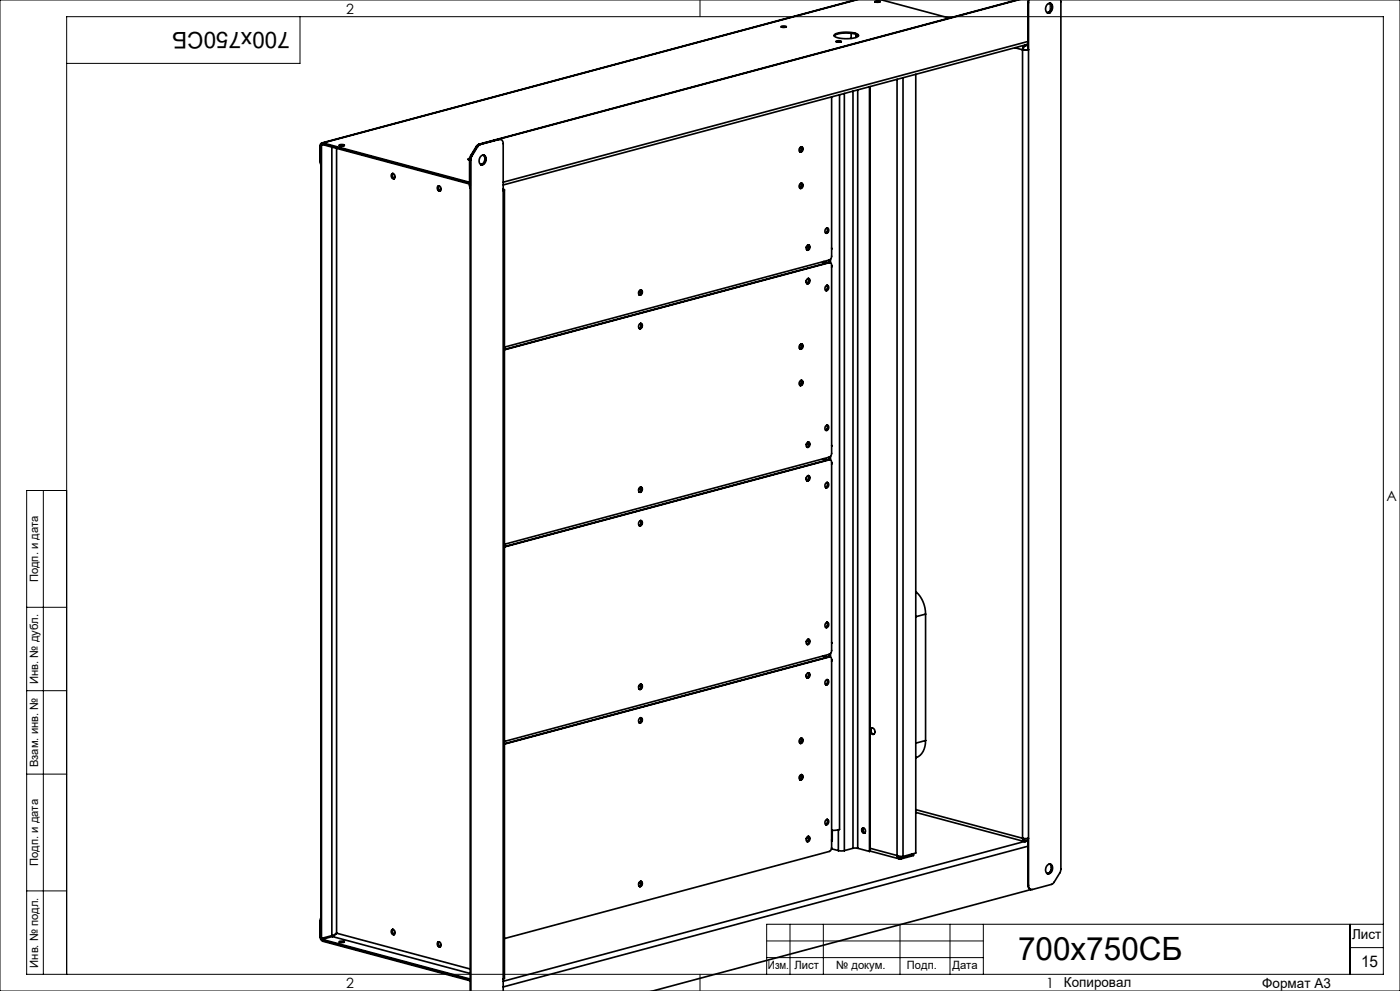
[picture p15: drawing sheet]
<svg xmlns="http://www.w3.org/2000/svg" width="420mm" height="297mm" viewBox="0 0 420 297" stroke-linecap="round" stroke-linejoin="round" font-family="sans-serif">
<defs><g id="words">
<text font-size="9.6" x="305.4" y="287.8">700x750СБ</text>
<text font-size="6.9" x="86.9" y="9.4" transform="rotate(-180 86.9 9.4)">700x750СБ</text>
<text font-size="4.8" x="408.3" y="289.7">15</text>
<g font-size="4.2">
<text x="103.8" y="4.2">2</text>
<text x="313.8" y="4.2">1</text>
<text x="415.9" y="150.2">A</text>
<text x="103.8" y="296.2">2</text>
<text x="313.8" y="296.2">1</text>
</g>
<g font-size="4.1">
<text x="405.6" y="281.5">Лист</text>
<text x="319.2" y="295.9">Копировал</text>
<text x="378.7" y="296">Формат А3</text>
</g>
<g font-size="3.4">
<text x="11.4" y="174.5" transform="rotate(-90 11.4 174.5)">Подп. и дата</text>
<text x="11.4" y="205" transform="rotate(-90 11.4 205)">Инв. № дубл.</text>
<text x="11.4" y="229.9" transform="rotate(-90 11.4 229.9)">Взам. инв. №</text>
<text x="11.4" y="259.5" transform="rotate(-90 11.4 259.5)">Подп. и дата</text>
<text x="11.4" y="290" transform="rotate(-90 11.4 290)">Инв. № подл.</text>
<text x="230.4" y="290.4">Изм.</text>
<text x="238.3" y="290.4">Лист</text>
<text x="250.9" y="290.4">№ докум.</text>
<text x="272.1" y="290.4">Подп.</text>
<text x="285.7" y="290.5">Дата</text>
</g>
</g></defs>
<g fill="none" stroke="#000" stroke-width=".3">
<path d="M0 0h420v297h-420zM90 5v14h-70M210 0v5M13 147v145M20 147h-12v145h407v-287h-395v287M8 182h12M8 207h12M8 232h12M8 267h12M237 277v15M247 277v15M270 277v15"/>
<path d="M285 277v15M295 277v15M405 277v15M415 277h-185v15M210 292v5M230 287h65M230 282h65M405 284h10"/>
</g>
<g fill="none" stroke="#000" stroke-width=".5">
<path d="M256.7 -.1l-160.1 42.9M257 -.1l-160.1 42.9M264.4 -.1l20.4 5.5M305.2 0l-161.5 43.2M305.6 0l-161.7 43.3M308.5 0l-.1 .8M308.7 -.1l-.1 1M318.2 -.1l.1 260.5-.3 1.1-2.2 3.4-6.1 1.7a1.06 1.06 0 0 1-1.1-1.3M234.4 7.9a1.2 1.2 0 0 1 1.5 .2 1.2 1.2 0 0 1-1.5-.2zM234.4 8.1h1.4M250.3 10.8a8.2 8.2 0 0 1 7.2 0M250.3 10.4a8.7 8.7 0 0 1 7.1 0l.2 .2a2.91 2.91 0 0 1-3 1 6.9 6.9 0 0 1-4.3-.8z"/>
<path d="M250.9 12.3a1.2 1.2 0 0 1 1.5 .2 1.2 1.2 0 0 1-1.5-.2zM250.9 12.6h1.4M255.4 10v1.5M256.8 10.3v.9M262.5 .4a1.2 1.2 0 0 1 1.5 .2 1.2 1.2 0 0 1-1.5-.2zM262.6 .6h1.3M304.5 14.3l2.3 .6M306.8 14.9v236.3M306.9 14.9h1.5M306.9 14.9h-.1M307.6 13.5h.1M307.7 13.5a1.51 1.51 0 0 0-.9 1.4"/>
<path d="M307.7 13.7l-.5 .4-.3 .8M307.7 13.5v.2M308.4 14.9h.2h-1.8M308.4 13.3l-157.4 42.1M308.4 .8l.2 .1M308.4 .8v14.1M308.4 13.5l-.7 .2M308.4 12.4l-157.4 42.2M308.6 .9v264.4M314.2 1.4a.95 .95 0 0 1 1.2-.3 .95 .95 0 0 1 .4 1.2 1.19 1.19 0 0 1-.5 1.3 1.19 1.19 0 0 1-1.4 0l-.2-1.1zM314.9 .9a1.72 1.72 0 0 1-.7 2.9M315 .9a1.67 1.67 0 0 1 .5 1.7 1.67 1.67 0 0 1-1.3 1.2 1.67 1.67 0 0 0 1.3-1.2 1.67 1.67 0 0 0-.5-1.7z"/>
<path d="M249.5 29v47.8l-.2 .7-.5 .4M251.9 28.4v220.2l-2.2 .2v3.1M253.3 28v226.9M255.9 27.3v226.9M257.3 26.9v227.3M260.8 26v229.2M261 25.9v229.2l-.2 .1M269.1 23.8v232.6M270.9 23.3v233.4M274.7 22.3v233.4l-3.8 1M96 48.3l.3 1M96 43.8v4.5"/>
<path d="M96 43.8l.2 .1M96 48.3l.2 .1M96.2 48.4l.1 .5M96.2 43.9v4.5M96.3 43.9h-.1M96.4 43.5v237.7M96.4 43.5l-.1-.1v237.8h.1M96.9 43.4l-.5 .1M96.9 42.8a.81 .81 0 0 0-.9 1M96.9 42.8v.3a.64 .64 0 0 0-.7 .8M96.9 42.8l44 11.8M99.6 44.1v236.3"/>
<path d="M101 44.5v235.2M101.8 43.4a1.2 1.2 0 0 1 1.5 .2 1.2 1.2 0 0 1-1.5-.2zM101.9 43.7h1.3M117.5 52.1a.75 .75 0 0 1 1 .6 .75 .75 0 0 1-.6 .9l-.5-.6zM117.8 52a.93 .93 0 0 0 .4 1.6M117.9 52a.99 .99 0 0 0 .4 1.5M131.3 55.8a.75 .75 0 0 1 1 .6 .75 .75 0 0 1-.5 .9l-.6-.6zM131.5 55.8l.1-.1a.93 .93 0 0 0 .5 1.6l-.7-.7zM131.7 55.7a.99 .99 0 0 0 .4 1.5M140.9 55.6l.2 .8M140.9 47.8l.3 .2M140.9 55.6h.2"/>
<path d="M140.9 47.8v7.8M140.9 54.9l-44.3-11.9v.3l44.3 11.8M140.9 47.7l-.4 .1M140.9 47.5l-.5 .2 .5 .2M141.2 46.6l-.3 1.2M141.2 46.6l.4 .1M141.2 48v249.1M141.6 46.7l-.4 1.3M142.9 43.9l.2 .1M142.9 43.9l-1.7 2.7M143.1 44l-1.8 2.8-.2 1.1v249.2M143.1 44h.2"/>
<path d="M143.3 44l-1.7 2.7M143.7 43.2l-.8 .7M143.7 43.2l.2 .1M143.9 43.3l-.8 .7M143.9 43.3h.2M144.1 43.3l-.8 .7M144.2 46.9a.95 .95 0 0 1 1.3-.3 .95 .95 0 0 1 .3 1.3 1.19 1.19 0 0 1-.5 1.2 1.19 1.19 0 0 1-1.3 0l-.3-1.1zM145 46.5a1.72 1.72 0 0 1-.8 2.8M145.1 46.5a1.67 1.67 0 0 1 .5 1.7 1.67 1.67 0 0 1-1.3 1.2 1.67 1.67 0 0 0 1.3-1.2 1.67 1.67 0 0 0-.5-1.7zM149.8 41.8a1.06 1.06 0 0 1 1.2 1.3v254M149.8 41.8l-5.7 1.5M150.2 41.8l-.6-.1 .2 .1"/>
<path d="M151 56.7l.3 .2-.3 .2M151 56.8v.2M151.3 56.9v236.3l-.3 .2M239.9 44.4v.9M239.9 55.3v1.1M240.1 44.1a.7 .7 0 0 1 .9 .5 .7 .7 0 0 1-.4 .9 .7 .7 0 0 1-.9-.5 .7 .7 0 0 1 .4-.9zM240.1 55a.7 .7 0 0 1 .9 .5 .7 .7 0 0 1-.4 .9 .7 .7 0 0 1-.9-.5 .7 .7 0 0 1 .4-.9zM240.3 45.2l-.5 .1M240.3 44a.99 .99 0 0 1-.3 1.5M240.3 54.9a.99 .99 0 0 1-.3 1.5M240.5 54.9a.93 .93 0 0 1-.5 1.6 .93 .93 0 0 0 .5-1.6zM240.5 44a.93 .93 0 0 1-.5 1.5 .93 .93 0 0 0 .5-1.5z"/>
<path d="M242.2 73.5a.7 .7 0 0 1 .9 .5 .7 .7 0 0 1-.5 .9 .7 .7 0 0 1-.8-.5 .7 .7 0 0 1 .4-.9zM242.4 73.4l.2 .9-.6 .6M242.5 73.4a.93 .93 0 0 1-.4 1.6 .93 .93 0 0 0 .4-1.6zM242.6 73.9l-.7 .2M246.8 78.5l1.3 .3M246.9 78.4l1.3 .4M247.1 78.4l1.3 .3M247.8 68.5a.7 .7 0 0 1 .9 .4 .7 .7 0 0 1-.4 .9 .7 .7 0 0 1-.9-.4 .7 .7 0 0 1 .4-.9zM248.1 68.3a.99 .99 0 0 1-.4 1.5M248.2 68.3a.93 .93 0 0 1-.5 1.6M248.6 78.7h.4M248.6 78.7h.2"/>
<path d="M248.6 78.7l-97.3 26M248.8 77.9v.8M248.8 78.7a.64 .64 0 0 1 .7 .8v56.4l-.2 .7-.5 .4M248.8 78.7l-97.5 26.1M248.8 77.9l-97.5 26.1M249.2 77.7v1.1M249.5 74.4l.1 .2M249.6 79.7l-.1 .4M191.9 97.1a.7 .7 0 0 1 .9 .4 .7 .7 0 0 1-.4 .9 .7 .7 0 0 1-.9-.5 .7 .7 0 0 1 .4-.8zM191.9 87a.7 .7 0 0 1 .9 .5 .7 .7 0 0 1-.4 .8 .7 .7 0 0 1-.9-.4 .7 .7 0 0 1 .4-.9zM192.1 96.9a.99 .99 0 0 1-.3 1.5M192.1 86.9l.2 .8-.5 .7"/>
<path d="M192.3 96.9a.93 .93 0 0 1-.5 1.6M192.3 86.9a.93 .93 0 0 1-.5 1.5 .93 .93 0 0 0 .5-1.5zM192.3 87.3l-.7 .2M241.9 84.1v.6M242.2 83.6a.7 .7 0 0 1 .9 .4 .7 .7 0 0 1-.5 .9 .7 .7 0 0 1-.8-.4 .7 .7 0 0 1 .4-.9zM242.4 83.5a.99 .99 0 0 1-.4 1.4M242.5 83.5a.93 .93 0 0 1-.4 1.5M247.8 85.6a.7 .7 0 0 1 .9 .5 .7 .7 0 0 1-.4 .9 .7 .7 0 0 1-.9-.5 .7 .7 0 0 1 .4-.9zM248.1 85.5a.99 .99 0 0 1-.4 1.5M248.2 85.5a.93 .93 0 0 1-.5 1.6M239.9 103.5v.9M239.9 114.4v1"/>
<path d="M240.1 103.2a.7 .7 0 0 1 .9 .5 .7 .7 0 0 1-.4 .8 .7 .7 0 0 1-.9-.4 .7 .7 0 0 1 .4-.9zM240.1 114.1a.7 .7 0 0 1 .9 .5 .7 .7 0 0 1-.4 .9 .7 .7 0 0 1-.9-.5 .7 .7 0 0 1 .4-.9zM240.3 104.3l-.5 .1M240.3 103.1a.99 .99 0 0 1-.3 1.5M240.3 114a.99 .99 0 0 1-.3 1.5M240.5 114a.93 .93 0 0 1-.5 1.5 .93 .93 0 0 0 .5-1.5zM240.5 103.1a.93 .93 0 0 1-.5 1.5 .93 .93 0 0 0 .5-1.5zM242.2 132.6a.7 .7 0 0 1 .9 .5 .7 .7 0 0 1-.5 .9 .7 .7 0 0 1-.8-.5 .7 .7 0 0 1 .4-.9zM242.4 132.5l.2 .8-.6 .7M242.5 132.5a.93 .93 0 0 1-.4 1.5 .93 .93 0 0 0 .4-1.5zM242.6 133l-.7 .1M246.8 137.5l1.4 .4"/>
<path d="M247.1 137.5l1.3 .3M247.8 127.5a.7 .7 0 0 1 .9 .5 .7 .7 0 0 1-.4 .9 .7 .7 0 0 1-.9-.5 .7 .7 0 0 1 .4-.9zM248.1 127.4a.99 .99 0 0 1-.4 1.5M248.2 127.4a.93 .93 0 0 1-.5 1.6M248.6 137.8h.4M248.6 137.8h.2M248.6 137.8l-97.3 26M248.8 137v.7M248.8 137.8a.64 .64 0 0 1 .7 .8v56.3l-.2 .8-.5 .4M248.8 137.8l-97.5 26.1M248.8 137l-97.5 26.1M249.2 136.8v1.1"/>
<path d="M249.5 133.5l.1 .1M249.6 138.8l-.1 .3M191.9 156.1a.7 .7 0 0 1 .9 .5 .7 .7 0 0 1-.4 .9 .7 .7 0 0 1-.9-.5 .7 .7 0 0 1 .4-.9zM191.9 146.1a.7 .7 0 0 1 .9 .4 .7 .7 0 0 1-.4 .9 .7 .7 0 0 1-.9-.4 .7 .7 0 0 1 .4-.9zM192.1 146l.2 .8-.5 .6M192.1 156a.99 .99 0 0 1-.3 1.5M192.3 156a.93 .93 0 0 1-.5 1.6M192.3 146a.93 .93 0 0 1-.5 1.5 .93 .93 0 0 0 .5-1.5zM192.3 146.4l-.7 .2M241.9 143.2v.6M242.2 142.7a.7 .7 0 0 1 .9 .4 .7 .7 0 0 1-.5 .9 .7 .7 0 0 1-.8-.4 .7 .7 0 0 1 .4-.9zM242.4 142.6a.99 .99 0 0 1-.4 1.4"/>
<path d="M242.5 142.5a.93 .93 0 0 1-.4 1.6M247.8 144.7a.7 .7 0 0 1 .9 .5 .7 .7 0 0 1-.4 .9 .7 .7 0 0 1-.9-.5 .7 .7 0 0 1 .4-.9zM248.1 144.6a.99 .99 0 0 1-.4 1.5M248.2 144.6a.93 .93 0 0 1-.5 1.5M274.7 177.3a8.9 8.9 0 0 1 3 6.7M242.2 191.7a.7 .7 0 0 1 .9 .5 .7 .7 0 0 1-.5 .8 .7 .7 0 0 1-.8-.4 .7 .7 0 0 1 .4-.9zM242.4 191.6l.2 .8-.6 .7M242.5 191.6a.93 .93 0 0 1-.4 1.5 .93 .93 0 0 0 .4-1.5zM242.6 192l-.7 .2M246.8 196.6l1.3 .4M246.9 196.6l1.3 .4M247.1 196.5l1.3 .4"/>
<path d="M247.8 186.6a.7 .7 0 0 1 .9 .5 .7 .7 0 0 1-.4 .9 .7 .7 0 0 1-.9-.5 .7 .7 0 0 1 .4-.9zM248.1 186.5a.99 .99 0 0 1-.4 1.5M248.2 186.5a.93 .93 0 0 1-.5 1.6M248.6 196.8l.4 .1M248.6 196.8l.2 .1M248.6 196.8l-97.3 26.1M248.8 196.1v.7M248.8 196.9a.64 .64 0 0 1 .7 .8v56.3l-.5 1-97.7 26.3M248.8 196.1l-97.5 26.1M248.8 196.9l-97.5 26.1M249.2 195.8v1.1M249.5 192.6l.1 .1"/>
<path d="M249.6 197.9l-.1 .3M277.7 184v37.9M277.7 184l-3 .8M191.9 205.2a.7 .7 0 0 1 .9 .4 .7 .7 0 0 1-.4 .9 .7 .7 0 0 1-.9-.4 .7 .7 0 0 1 .4-.9zM191.9 215.2a.7 .7 0 0 1 .9 .5 .7 .7 0 0 1-.4 .9 .7 .7 0 0 1-.9-.5 .7 .7 0 0 1 .4-.9zM192.1 215.1a.99 .99 0 0 1-.3 1.5M192.1 205.1l.2 .8-.5 .6M192.3 205a.93 .93 0 0 1-.5 1.6 .93 .93 0 0 0 .5-1.6zM192.3 215.1a.93 .93 0 0 1-.5 1.5M192.3 205.5l-.7 .2M241.9 202.2v.7M242.2 201.8a.7 .7 0 0 1 .9 .4 .7 .7 0 0 1-.5 .9 .7 .7 0 0 1-.8-.5 .7 .7 0 0 1 .4-.8z"/>
<path d="M242.4 201.6a.99 .99 0 0 1-.4 1.5M242.5 201.6a.93 .93 0 0 1-.4 1.6M247.8 203.8a.7 .7 0 0 1 .9 .5 .7 .7 0 0 1-.4 .8 .7 .7 0 0 1-.9-.4 .7 .7 0 0 1 .4-.9zM248.1 203.7a.99 .99 0 0 1-.4 1.5M248.2 203.7a.93 .93 0 0 1-.5 1.5M261.2 218.4a.95 .95 0 0 1 1.2 .3 .95 .95 0 0 1-.1 1.2 .95 .95 0 0 1-1.2-.3 .95 .95 0 0 1 .1-1.2zM261.6 218.1a1.13 1.13 0 0 0 .5 2M239.9 221.6v1.1M240.1 221.4a.7 .7 0 0 1 .9 .4 .7 .7 0 0 1-.4 .9 .7 .7 0 0 1-.9-.4 .7 .7 0 0 1 .4-.9zM240.1 232.3a.7 .7 0 0 1 .9 .4 .7 .7 0 0 1-.4 .9 .7 .7 0 0 1-.9-.4 .7 .7 0 0 1 .4-.9zM240.3 221.2a.99 .99 0 0 1-.3 1.5M240.3 232.2a.99 .99 0 0 1-.3 1.4l-.1-1.1"/>
<path d="M240.5 232.2a.93 .93 0 0 1-.5 1.5 .93 .93 0 0 0 .5-1.5zM240.5 221.2a.93 .93 0 0 1-.5 1.6 .93 .93 0 0 0 .5-1.6zM277.7 221.9a5 5 0 0 1-3 5.2M277.7 221.9l-3 .8M242.2 250.8a.7 .7 0 0 1 .9 .4 .7 .7 0 0 1-.5 .9 .7 .7 0 0 1-.8-.4 .7 .7 0 0 1 .4-.9zM242.4 250.7l.2 .8-.6 .6M242.5 250.7a.93 .93 0 0 1-.4 1.5 .93 .93 0 0 0 .4-1.5zM242.6 251.1l-.7 .2M247.8 245.7a.7 .7 0 0 1 .9 .5 .7 .7 0 0 1-.4 .8 .7 .7 0 0 1-.9-.4 .7 .7 0 0 1 .4-.9zM248.1 245.6a.99 .99 0 0 1-.4 1.5M248.2 245.6a.93 .93 0 0 1-.5 1.5M249.4 254.4l2.1 .5"/>
<path d="M249.5 251.6l.1 .4M249.6 252h-.1M251.5 254.9h1.8M251.5 248.7v6.2M255.9 254.2h1.4M255.9 254.2l-2.6 .7M257.3 254.2l3.5 1M258.7 248.3a.75 .75 0 0 1 .9 .5 .75 .75 0 0 1-.5 .9l-.6-.6zM259 248.1a.93 .93 0 0 0 .4 1.6M259.1 248.1a.99 .99 0 0 0 .4 1.5M261 255.1l8.8 2.3M261 254.2l8.1 2.2"/>
<path d="M269.1 256.4l1.8 .3M269.1 256.4a1.01 1.01 0 0 0 1.1 1M269.3 256.5l.3 .4 .6 .3M269.7 257l.5 .2M270.2 257.2v.2M273.5 256l.5 .2M274 256.2l-3.8 1M274 256.2v.2l-3.8 1M274.7 243.5l32.6 8.7M274.7 242.6l32.1 8.6M306.8 251.2h1.8M306.8 251.2a.81 .81 0 0 0 .9 1"/>
<path d="M307 251.3a.62 .62 0 0 0 .7 .6M307.2 251.8l.5 .1M307.3 252.2l-156.3 41.9M307.7 251.9v.3M308.4 251.3v13.9M308.4 251.8l-.7 .1M308.4 252l-.7 .2M308.4 253.6l-157.4 42.2M314.2 259.4a.95 .95 0 0 1 1.2-.3 .95 .95 0 0 1 .4 1.2 1.19 1.19 0 0 1-.5 1.3 1.19 1.19 0 0 1-1.4 0l-.2-1.1zM314.9 259a1.72 1.72 0 0 1-.7 2.8M315 259a1.67 1.67 0 0 1 .5 1.6 1.67 1.67 0 0 1-1.3 1.2 1.67 1.67 0 0 0 1.3-1.2 1.67 1.67 0 0 0-.5-1.6zM96 276.1l.2 .1"/>
<path d="M96 276.1v4.5M96.2 276.2v4.5M96.3 275.6l-.1 .6M96.3 275.1l-.3 1M100.8 279.9l-.2 .1M101 279.7l-1.4 .7M101 279.7l-1.3 1M101 279.7l40.1 10.7M117.5 278.7a.75 .75 0 0 1 1 .5 .75 .75 0 0 1-.6 .9l-.5-.6zM117.7 278.6l.1-.1a.93 .93 0 0 0 .4 1.6l-.6-.7zM117.9 278.5a.99 .99 0 0 0 .4 1.5M191.9 264.3a.7 .7 0 0 1 .9 .4 .7 .7 0 0 1-.4 .9 .7 .7 0 0 1-.9-.5 .7 .7 0 0 1 .4-.8z"/>
<path d="M192.1 264.1l.2 .9-.5 .6M192.3 264.1a.93 .93 0 0 1-.5 1.6 .93 .93 0 0 0 .5-1.6zM192.3 264.6l-.7 .2M308.4 265.2a1.17 1.17 0 0 0 .9 1.4M308.4 265.2l.2 .1M309.3 266.6l-113.7 30.5M96 280.6a1.51 1.51 0 0 0 .9 1.5M96 280.6l.2 .1M96.2 280.7l.7 1.4M96.3 280.7h-.1M96.6 281.5v.3l44.5 11.9M96.6 281.5l44.5 11.9"/>
<path d="M96.9 282.1l44.2 11.8M99.6 280.4l-3.2 .8M99.7 280.7l-3.1 .8M99.7 280.7l41.4 11.1M101.8 282.2a1.2 1.2 0 0 1 1.5 .1 1.2 1.2 0 0 1-1.5-.1zM101.9 282.4h1.3zM131.3 282.4a.75 .75 0 0 1 1 .5 .75 .75 0 0 1-.5 .9l-.6-.6zM131.6 282.2a.93 .93 0 0 0 .5 1.6M131.7 282.2a.99 .99 0 0 0 .4 1.5"/>
</g>
<use href="#words"/>
</svg>
